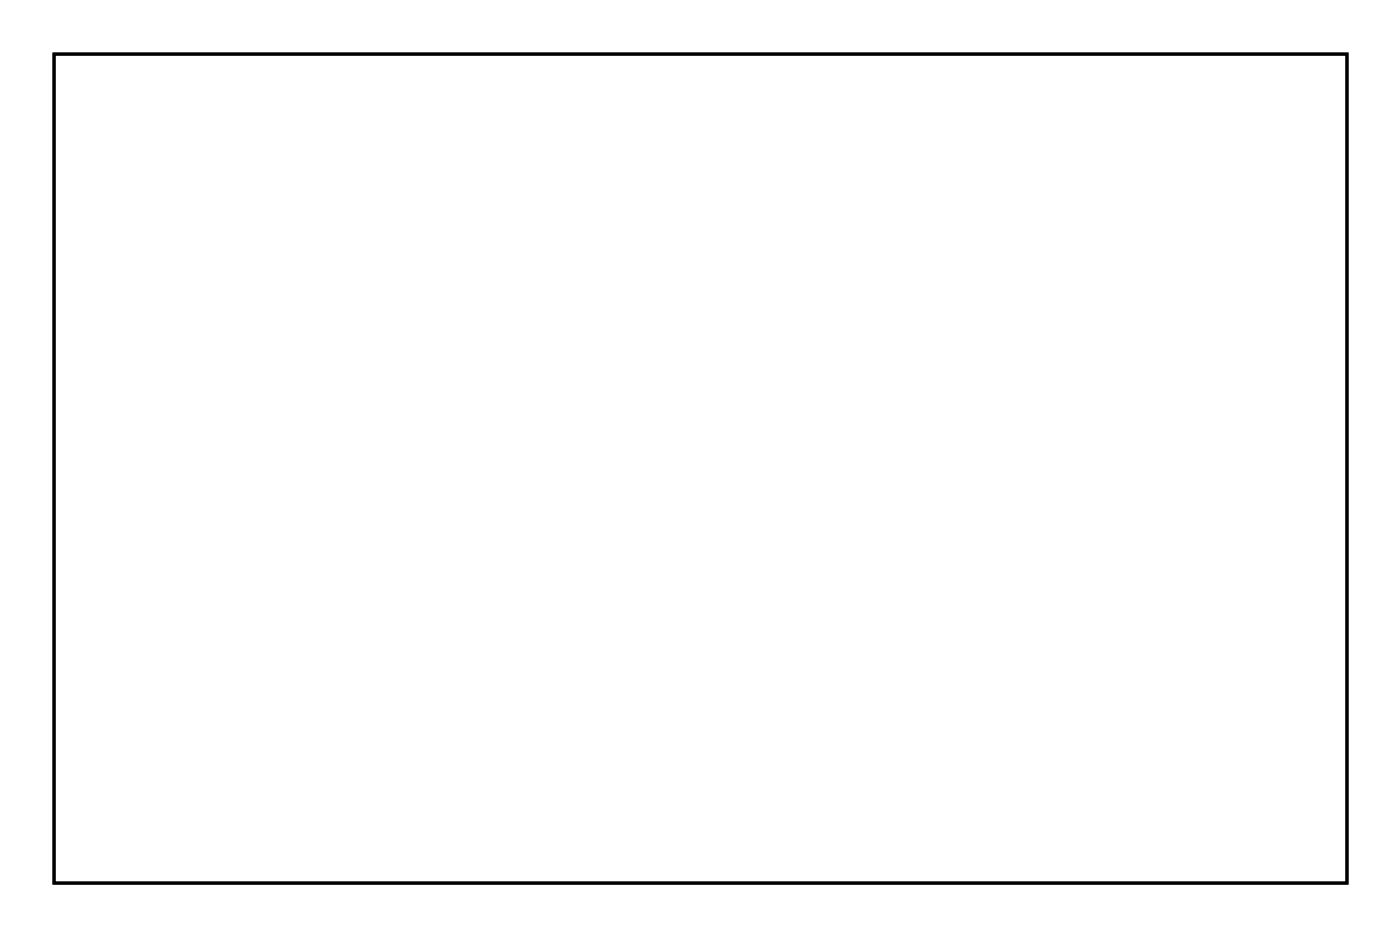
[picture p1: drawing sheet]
<svg xmlns="http://www.w3.org/2000/svg" width="94mm" height="63mm" viewBox="0 0 94 63" stroke-linecap="round" stroke-linejoin="round" font-family="sans-serif">
<path d="M3.6 3.6h87v55.8h-87z" fill="none" stroke="#000" stroke-width=".2"/>
<path d="M3.6 3.6h87v55.8h-87zM3.6 3.6v55.8h87v-55.8z" fill="#000"/>
<path d="M5.4 53.8h1.4v1.5h-1.4z" fill="#fff"/>
<path d="M5.4 53.8h1.4v1.5h-1.4z" fill="none" stroke="#fff" stroke-width=".76" stroke-linecap="butt"/>
<circle cx="6.1" cy="54.6" r=".74" fill="#fff"/>
<circle cx="6.1" cy="54.6" r=".74" fill="none" stroke="#fff" stroke-width=".76" stroke-linecap="butt"/>
<circle cx="6.1" cy="57.1" r=".74" fill="#fff"/>
<circle cx="6.1" cy="57.1" r=".74" fill="none" stroke="#fff" stroke-width=".76" stroke-linecap="butt"/>
<path d="M48.7 20.7h1.6v1.7h-1.6z" fill="#fff"/>
<path d="M48.7 20.7h1.6v1.7h-1.6z" fill="none" stroke="#fff" stroke-width=".76" stroke-linecap="butt"/>
<circle cx="47" cy="21.6" r=".8" fill="#fff"/>
<circle cx="47" cy="21.6" r=".8" fill="none" stroke="#fff" stroke-width=".76" stroke-linecap="butt"/>
<circle cx="47" cy="19" r=".8" fill="#fff"/>
<circle cx="47" cy="19" r=".8" fill="none" stroke="#fff" stroke-width=".76" stroke-linecap="butt"/>
<circle cx="47" cy="16.5" r=".8" fill="#fff"/>
<circle cx="47" cy="16.5" r=".8" fill="none" stroke="#fff" stroke-width=".76" stroke-linecap="butt"/>
<circle cx="49.5" cy="21.6" r=".8" fill="#fff"/>
<circle cx="49.5" cy="21.6" r=".8" fill="none" stroke="#fff" stroke-width=".76" stroke-linecap="butt"/>
<circle cx="49.5" cy="19" r=".8" fill="#fff"/>
<circle cx="49.5" cy="19" r=".8" fill="none" stroke="#fff" stroke-width=".76" stroke-linecap="butt"/>
<circle cx="49.5" cy="16.5" r=".8" fill="#fff"/>
<circle cx="49.5" cy="16.5" r=".8" fill="none" stroke="#fff" stroke-width=".76" stroke-linecap="butt"/>
<path d="M71.3 13.1h1.6v1.6h-1.6z" fill="#fff"/>
<path d="M71.3 13.1h1.6v1.6h-1.6z" fill="none" stroke="#fff" stroke-width=".76" stroke-linecap="butt"/>
<circle cx="74.7" cy="13.9" r=".8" fill="#fff"/>
<circle cx="74.7" cy="13.9" r=".8" fill="none" stroke="#fff" stroke-width=".76" stroke-linecap="butt"/>
<circle cx="74.7" cy="16.5" r=".8" fill="#fff"/>
<circle cx="74.7" cy="16.5" r=".8" fill="none" stroke="#fff" stroke-width=".76" stroke-linecap="butt"/>
<circle cx="74.7" cy="19" r=".8" fill="#fff"/>
<circle cx="74.7" cy="19" r=".8" fill="none" stroke="#fff" stroke-width=".76" stroke-linecap="butt"/>
<circle cx="74.7" cy="21.6" r=".8" fill="#fff"/>
<circle cx="74.7" cy="21.6" r=".8" fill="none" stroke="#fff" stroke-width=".76" stroke-linecap="butt"/>
<circle cx="74.7" cy="24.1" r=".8" fill="#fff"/>
<circle cx="74.7" cy="24.1" r=".8" fill="none" stroke="#fff" stroke-width=".76" stroke-linecap="butt"/>
<circle cx="74.7" cy="26.6" r=".8" fill="#fff"/>
<circle cx="74.7" cy="26.6" r=".8" fill="none" stroke="#fff" stroke-width=".76" stroke-linecap="butt"/>
<circle cx="72.1" cy="13.9" r=".8" fill="#fff"/>
<circle cx="72.1" cy="13.9" r=".8" fill="none" stroke="#fff" stroke-width=".76" stroke-linecap="butt"/>
<circle cx="72.1" cy="16.5" r=".8" fill="#fff"/>
<circle cx="72.1" cy="16.5" r=".8" fill="none" stroke="#fff" stroke-width=".76" stroke-linecap="butt"/>
<circle cx="72.1" cy="19" r=".8" fill="#fff"/>
<circle cx="72.1" cy="19" r=".8" fill="none" stroke="#fff" stroke-width=".76" stroke-linecap="butt"/>
<circle cx="72.1" cy="21.6" r=".8" fill="#fff"/>
<circle cx="72.1" cy="21.6" r=".8" fill="none" stroke="#fff" stroke-width=".76" stroke-linecap="butt"/>
<circle cx="72.1" cy="24.1" r=".8" fill="#fff"/>
<circle cx="72.1" cy="24.1" r=".8" fill="none" stroke="#fff" stroke-width=".76" stroke-linecap="butt"/>
<circle cx="72.1" cy="26.6" r=".8" fill="#fff"/>
<circle cx="72.1" cy="26.6" r=".8" fill="none" stroke="#fff" stroke-width=".76" stroke-linecap="butt"/>
<circle cx="26.4" cy="8.9" r=".7" fill="#fff"/>
<circle cx="26.4" cy="8.9" r=".7" fill="none" stroke="#fff" stroke-width=".76" stroke-linecap="butt"/>
<circle cx="26.4" cy="11.4" r=".7" fill="#fff"/>
<circle cx="26.4" cy="11.4" r=".7" fill="none" stroke="#fff" stroke-width=".76" stroke-linecap="butt"/>
<circle cx="26.4" cy="13.9" r=".7" fill="#fff"/>
<circle cx="26.4" cy="13.9" r=".7" fill="none" stroke="#fff" stroke-width=".76" stroke-linecap="butt"/>
<circle cx="26.4" cy="16.5" r=".7" fill="#fff"/>
<circle cx="26.4" cy="16.5" r=".7" fill="none" stroke="#fff" stroke-width=".76" stroke-linecap="butt"/>
<circle cx="26.4" cy="19" r=".7" fill="#fff"/>
<circle cx="26.4" cy="19" r=".7" fill="none" stroke="#fff" stroke-width=".76" stroke-linecap="butt"/>
<circle cx="26.4" cy="21.6" r=".7" fill="#fff"/>
<circle cx="26.4" cy="21.6" r=".7" fill="none" stroke="#fff" stroke-width=".76" stroke-linecap="butt"/>
<circle cx="6.1" cy="11.4" r=".7" fill="#fff"/>
<circle cx="6.1" cy="11.4" r=".7" fill="none" stroke="#fff" stroke-width=".76" stroke-linecap="butt"/>
<circle cx="6.1" cy="13.9" r=".7" fill="#fff"/>
<circle cx="6.1" cy="13.9" r=".7" fill="none" stroke="#fff" stroke-width=".76" stroke-linecap="butt"/>
<circle cx="6.1" cy="16.5" r=".7" fill="#fff"/>
<circle cx="6.1" cy="16.5" r=".7" fill="none" stroke="#fff" stroke-width=".76" stroke-linecap="butt"/>
<circle cx="6.1" cy="19" r=".7" fill="#fff"/>
<circle cx="6.1" cy="19" r=".7" fill="none" stroke="#fff" stroke-width=".76" stroke-linecap="butt"/>
<circle cx="6.1" cy="21.6" r=".7" fill="#fff"/>
<circle cx="6.1" cy="21.6" r=".7" fill="none" stroke="#fff" stroke-width=".76" stroke-linecap="butt"/>
<circle cx="26.5" cy="36" r="1.5" fill="#fff"/>
<circle cx="26.5" cy="36" r="1.5" fill="none" stroke="#fff" stroke-width=".76" stroke-linecap="butt"/>
<circle cx="68.4" cy="55.1" r=".67" fill="#fff"/>
<circle cx="68.4" cy="55.1" r=".67" fill="none" stroke="#fff" stroke-width=".59"/>
<circle cx="65.9" cy="55.1" r=".67" fill="#fff"/>
<circle cx="65.9" cy="55.1" r=".67" fill="none" stroke="#fff" stroke-width=".59"/>
<circle cx="63.3" cy="55.1" r=".67" fill="#fff"/>
<circle cx="63.3" cy="55.1" r=".67" fill="none" stroke="#fff" stroke-width=".59"/>
<circle cx="60.8" cy="55.1" r=".67" fill="#fff"/>
<circle cx="60.8" cy="55.1" r=".67" fill="none" stroke="#fff" stroke-width=".59"/>
<circle cx="58.2" cy="55.1" r=".67" fill="#fff"/>
<circle cx="58.2" cy="55.1" r=".67" fill="none" stroke="#fff" stroke-width=".59"/>
<circle cx="55.7" cy="55.1" r=".67" fill="#fff"/>
<circle cx="55.7" cy="55.1" r=".67" fill="none" stroke="#fff" stroke-width=".59"/>
<circle cx="53.2" cy="55.1" r=".67" fill="#fff"/>
<circle cx="53.2" cy="55.1" r=".67" fill="none" stroke="#fff" stroke-width=".59"/>
<circle cx="50.6" cy="55.1" r=".67" fill="#fff"/>
<circle cx="50.6" cy="55.1" r=".67" fill="none" stroke="#fff" stroke-width=".59"/>
<circle cx="48.1" cy="55.1" r=".67" fill="#fff"/>
<circle cx="48.1" cy="55.1" r=".67" fill="none" stroke="#fff" stroke-width=".59"/>
<circle cx="45.5" cy="55.1" r=".67" fill="#fff"/>
<circle cx="45.5" cy="55.1" r=".67" fill="none" stroke="#fff" stroke-width=".59"/>
<circle cx="43" cy="55.1" r=".67" fill="#fff"/>
<circle cx="43" cy="55.1" r=".67" fill="none" stroke="#fff" stroke-width=".59"/>
<circle cx="40.5" cy="55.1" r=".67" fill="#fff"/>
<circle cx="40.5" cy="55.1" r=".67" fill="none" stroke="#fff" stroke-width=".59"/>
<circle cx="37.9" cy="55.1" r=".67" fill="#fff"/>
<circle cx="37.9" cy="55.1" r=".67" fill="none" stroke="#fff" stroke-width=".59"/>
<circle cx="35.4" cy="55.1" r=".67" fill="#fff"/>
<circle cx="35.4" cy="55.1" r=".67" fill="none" stroke="#fff" stroke-width=".59"/>
<circle cx="32.8" cy="55.1" r=".67" fill="#fff"/>
<circle cx="32.8" cy="55.1" r=".67" fill="none" stroke="#fff" stroke-width=".59"/>
<circle cx="30.3" cy="55.1" r=".67" fill="#fff"/>
<circle cx="30.3" cy="55.1" r=".67" fill="none" stroke="#fff" stroke-width=".59"/>
<circle cx="40.5" cy="34.7" r=".67" fill="#fff"/>
<circle cx="40.5" cy="34.7" r=".67" fill="none" stroke="#fff" stroke-width=".59"/>
<circle cx="43" cy="34.7" r=".67" fill="#fff"/>
<circle cx="43" cy="34.7" r=".67" fill="none" stroke="#fff" stroke-width=".59"/>
<circle cx="45.5" cy="34.7" r=".67" fill="#fff"/>
<circle cx="45.5" cy="34.7" r=".67" fill="none" stroke="#fff" stroke-width=".59"/>
<circle cx="48.1" cy="34.7" r=".67" fill="#fff"/>
<circle cx="48.1" cy="34.7" r=".67" fill="none" stroke="#fff" stroke-width=".59"/>
<circle cx="50.6" cy="34.7" r=".67" fill="#fff"/>
<circle cx="50.6" cy="34.7" r=".67" fill="none" stroke="#fff" stroke-width=".59"/>
<circle cx="53.2" cy="34.7" r=".67" fill="#fff"/>
<circle cx="53.2" cy="34.7" r=".67" fill="none" stroke="#fff" stroke-width=".59"/>
<circle cx="55.7" cy="34.7" r=".67" fill="#fff"/>
<circle cx="55.7" cy="34.7" r=".67" fill="none" stroke="#fff" stroke-width=".59"/>
<circle cx="58.2" cy="34.7" r=".67" fill="#fff"/>
<circle cx="58.2" cy="34.7" r=".67" fill="none" stroke="#fff" stroke-width=".59"/>
<circle cx="60.8" cy="34.7" r=".67" fill="#fff"/>
<circle cx="60.8" cy="34.7" r=".67" fill="none" stroke="#fff" stroke-width=".59"/>
<circle cx="63.3" cy="34.7" r=".67" fill="#fff"/>
<circle cx="63.3" cy="34.7" r=".67" fill="none" stroke="#fff" stroke-width=".59"/>
<circle cx="65.9" cy="34.7" r=".67" fill="#fff"/>
<circle cx="65.9" cy="34.7" r=".67" fill="none" stroke="#fff" stroke-width=".59"/>
<circle cx="68.4" cy="34.7" r=".67" fill="#fff"/>
<circle cx="68.4" cy="34.7" r=".67" fill="none" stroke="#fff" stroke-width=".59"/>
<circle cx="26.5" cy="53.8" r="1.5" fill="#fff"/>
<circle cx="26.5" cy="53.8" r="1.5" fill="none" stroke="#fff" stroke-width=".76" stroke-linecap="butt"/>
<circle cx="21.3" cy="54.6" r=".7" fill="#fff"/>
<circle cx="21.3" cy="54.6" r=".7" fill="none" stroke="#fff" stroke-width=".76" stroke-linecap="butt"/>
<circle cx="11.2" cy="54.6" r=".7" fill="#fff"/>
<circle cx="11.2" cy="54.6" r=".7" fill="none" stroke="#fff" stroke-width=".76" stroke-linecap="butt"/>
<circle cx="21.3" cy="57.1" r=".7" fill="#fff"/>
<circle cx="21.3" cy="57.1" r=".7" fill="none" stroke="#fff" stroke-width=".76" stroke-linecap="butt"/>
<circle cx="11.2" cy="57.1" r=".7" fill="#fff"/>
<circle cx="11.2" cy="57.1" r=".7" fill="none" stroke="#fff" stroke-width=".76" stroke-linecap="butt"/>
<path d="M85.4 54.3h1.5v1.5h-1.5z" fill="#fff"/>
<path d="M85.4 54.3h1.5v1.5h-1.5z" fill="none" stroke="#fff" stroke-width=".76" stroke-linecap="butt"/>
<circle cx="86.2" cy="55.1" r=".74" fill="#fff"/>
<circle cx="86.2" cy="55.1" r=".74" fill="none" stroke="#fff" stroke-width=".76" stroke-linecap="butt"/>
<circle cx="83.6" cy="55.1" r=".74" fill="#fff"/>
<circle cx="83.6" cy="55.1" r=".74" fill="none" stroke="#fff" stroke-width=".76" stroke-linecap="butt"/>
<circle cx="81.1" cy="55.1" r=".74" fill="#fff"/>
<circle cx="81.1" cy="55.1" r=".74" fill="none" stroke="#fff" stroke-width=".76" stroke-linecap="butt"/>
<circle cx="8.6" cy="30.3" r=".5" fill="#fff"/>
<circle cx="8.6" cy="30.3" r=".5" fill="none" stroke="#fff" stroke-width=".57"/>
<circle cx="8.6" cy="32.3" r=".5" fill="#fff"/>
<circle cx="8.6" cy="32.3" r=".5" fill="none" stroke="#fff" stroke-width=".57"/>
<circle cx="8.6" cy="34.3" r=".5" fill="#fff"/>
<circle cx="8.6" cy="34.3" r=".5" fill="none" stroke="#fff" stroke-width=".57"/>
<circle cx="11.2" cy="52" r=".7" fill="#fff"/>
<circle cx="11.2" cy="52" r=".7" fill="none" stroke="#fff" stroke-width=".76" stroke-linecap="butt"/>
<circle cx="21.3" cy="52" r=".7" fill="#fff"/>
<circle cx="21.3" cy="52" r=".7" fill="none" stroke="#fff" stroke-width=".76" stroke-linecap="butt"/>
<circle cx="87.4" cy="8.9" r="1.6" fill="#fff"/>
<circle cx="87.4" cy="8.9" r="1.6" fill="none" stroke="#fff" stroke-width=".25"/>
<circle cx="18.8" cy="36.8" r="1.6" fill="#fff"/>
<circle cx="18.8" cy="36.8" r="1.6" fill="none" stroke="#fff" stroke-width=".25"/>
<circle cx="82.3" cy="47" r="1.6" fill="#fff"/>
<circle cx="82.3" cy="47" r="1.6" fill="none" stroke="#fff" stroke-width=".25"/>
<circle cx="36.6" cy="19" r="1.6" fill="#fff"/>
<circle cx="36.6" cy="19" r="1.6" fill="none" stroke="#fff" stroke-width=".25"/>
<circle cx="78.2" cy="11.2" r=".35" fill="#fff"/>
<circle cx="78.2" cy="11.2" r=".35" fill="none" stroke="#fff" stroke-width=".55"/>
<circle cx="32.5" cy="50.2" r=".35" fill="#fff"/>
<circle cx="32.5" cy="50.2" r=".35" fill="none" stroke="#fff" stroke-width=".55"/>
<circle cx="67.2" cy="20.3" r=".35" fill="#fff"/>
<circle cx="67.2" cy="20.3" r=".35" fill="none" stroke="#fff" stroke-width=".55"/>
<circle cx="67.2" cy="14.8" r=".35" fill="#fff"/>
<circle cx="67.2" cy="14.8" r=".35" fill="none" stroke="#fff" stroke-width=".55"/>
<circle cx="79.4" cy="30.7" r=".35" fill="#fff"/>
<circle cx="79.4" cy="30.7" r=".35" fill="none" stroke="#fff" stroke-width=".55"/>
<circle cx="65.4" cy="16" r=".35" fill="#fff"/>
<circle cx="65.4" cy="16" r=".35" fill="none" stroke="#fff" stroke-width=".55"/>
<circle cx="81.3" cy="31.9" r=".35" fill="#fff"/>
<circle cx="81.3" cy="31.9" r=".35" fill="none" stroke="#fff" stroke-width=".55"/>
<circle cx="59.3" cy="25.2" r=".35" fill="#fff"/>
<circle cx="59.3" cy="25.2" r=".35" fill="none" stroke="#fff" stroke-width=".55"/>
<circle cx="51.4" cy="29.4" r=".35" fill="#fff"/>
<circle cx="51.4" cy="29.4" r=".35" fill="none" stroke="#fff" stroke-width=".55"/>
<circle cx="44.7" cy="19.7" r=".35" fill="#fff"/>
<circle cx="44.7" cy="19.7" r=".35" fill="none" stroke="#fff" stroke-width=".55"/>
<circle cx="75.8" cy="40.4" r=".35" fill="#fff"/>
<circle cx="75.8" cy="40.4" r=".35" fill="none" stroke="#fff" stroke-width=".55"/>
<circle cx="42.2" cy="17.3" r=".35" fill="#fff"/>
<circle cx="42.2" cy="17.3" r=".35" fill="none" stroke="#fff" stroke-width=".55"/>
<circle cx="49.6" cy="29.4" r=".35" fill="#fff"/>
<circle cx="49.6" cy="29.4" r=".35" fill="none" stroke="#fff" stroke-width=".55"/>
<circle cx="57.5" cy="24" r=".35" fill="#fff"/>
<circle cx="57.5" cy="24" r=".35" fill="none" stroke="#fff" stroke-width=".55"/>
<circle cx="54.4" cy="16.6" r=".35" fill="#fff"/>
<circle cx="54.4" cy="16.6" r=".35" fill="none" stroke="#fff" stroke-width=".55"/>
<circle cx="43.5" cy="9.9" r=".35" fill="#fff"/>
<circle cx="43.5" cy="9.9" r=".35" fill="none" stroke="#fff" stroke-width=".55"/>
<circle cx="86.7" cy="14.2" r=".35" fill="#fff"/>
<circle cx="86.7" cy="14.2" r=".35" fill="none" stroke="#fff" stroke-width=".55"/>
<circle cx="55.7" cy="14.2" r=".35" fill="#fff"/>
<circle cx="55.7" cy="14.2" r=".35" fill="none" stroke="#fff" stroke-width=".55"/>
<circle cx="36.1" cy="34.3" r=".35" fill="#fff"/>
<circle cx="36.1" cy="34.3" r=".35" fill="none" stroke="#fff" stroke-width=".55"/>
<circle cx="24.6" cy="33.1" r=".35" fill="#fff"/>
<circle cx="24.6" cy="33.1" r=".35" fill="none" stroke="#fff" stroke-width=".55"/>
<circle cx="24.6" cy="29.4" r=".35" fill="#fff"/>
<circle cx="24.6" cy="29.4" r=".35" fill="none" stroke="#fff" stroke-width=".55"/>
<circle cx="61.8" cy="22.7" r=".35" fill="#fff"/>
<circle cx="61.8" cy="22.7" r=".35" fill="none" stroke="#fff" stroke-width=".55"/>
<circle cx="47.1" cy="30.7" r=".35" fill="#fff"/>
<circle cx="47.1" cy="30.7" r=".35" fill="none" stroke="#fff" stroke-width=".55"/>
<circle cx="40.4" cy="17.3" r=".35" fill="#fff"/>
<circle cx="40.4" cy="17.3" r=".35" fill="none" stroke="#fff" stroke-width=".55"/>
<circle cx="43.5" cy="7.5" r=".35" fill="#fff"/>
<circle cx="43.5" cy="7.5" r=".35" fill="none" stroke="#fff" stroke-width=".55"/>
<circle cx="86.1" cy="11.8" r=".35" fill="#fff"/>
<circle cx="86.1" cy="11.8" r=".35" fill="none" stroke="#fff" stroke-width=".55"/>
<circle cx="54.4" cy="57.5" r=".35" fill="#fff"/>
<circle cx="54.4" cy="57.5" r=".35" fill="none" stroke="#fff" stroke-width=".55"/>
<circle cx="31.3" cy="19.7" r=".35" fill="#fff"/>
<circle cx="31.3" cy="19.7" r=".35" fill="none" stroke="#fff" stroke-width=".55"/>
</svg>
